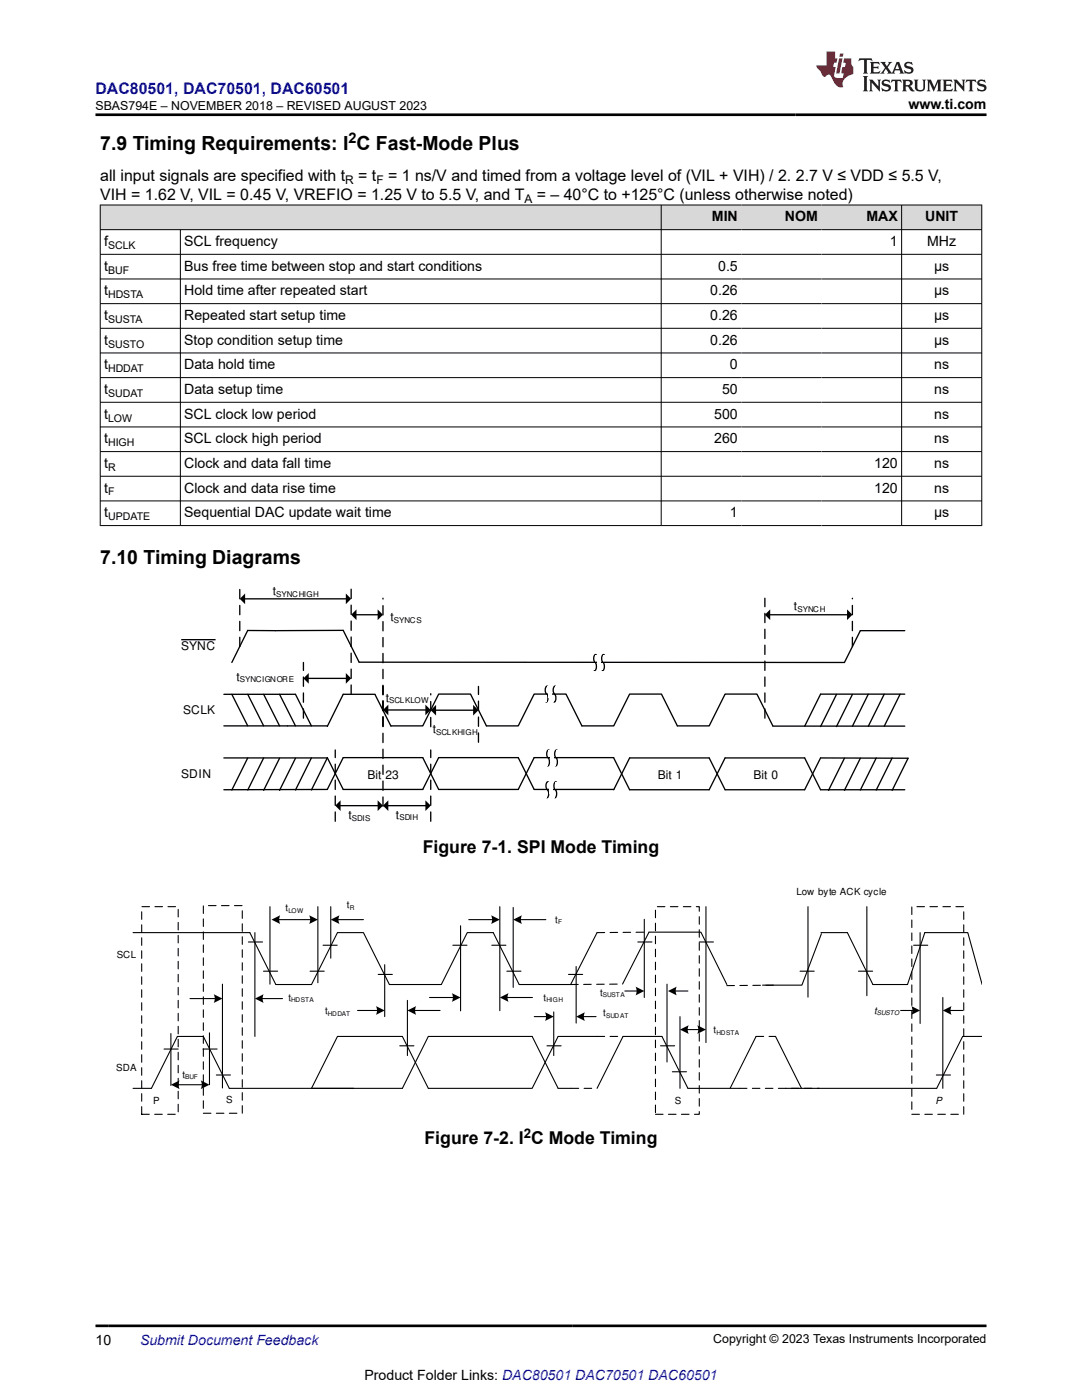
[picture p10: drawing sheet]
<svg xmlns="http://www.w3.org/2000/svg" width="216mm" height="279mm" viewBox="0 0 216 279" stroke-linecap="round" stroke-linejoin="round" font-family="sans-serif">
<defs><g id="words">
<g font-size="3.9">
<text x="20" y="29.9">7.9 Timing Requirements: I C Fast-Mode Plus</text>
<text x="20" y="112.6">7.10 Timing Diagrams</text>
</g>
<g font-size="3.5">
<text x="84.4" y="170.1">Figure 7-1. SPI Mode Timing</text>
<text x="84.7" y="228.4">Figure 7-2. I C Mode Timing</text>
</g>
<text font-size="3.2" fill="#00f" x="19" y="18.7">DAC80501, DAC70501, DAC60501</text>
<g font-size="3.2">
<text x="20" y="36.1">all input signals are specified with t</text>
<text x="20" y="39.9">VIH = 1.62 V, VIL = 0.45 V, VREFIO = 1.25 V to 5.5 V, and T</text>
<text x="71.5" y="36.1">= t</text>
<text x="77.4" y="36.1">= 1 ns/V and timed from a voltage level of (VIL + VIH) / 2. 2.7 V ≤ VDD ≤ 5.5 V,</text>
<text x="107.1" y="39.9">= – 40°C to +125°C (unless otherwise noted)</text>
</g>
<text font-size="2.9" x="69.5" y="28.6">2</text>
<g font-size="2.8">
<text x="181.3" y="21.8">www.ti.com</text>
<text x="142" y="44.2">MIN</text>
<text x="156.6" y="44.2">NOM</text>
<text x="172.9" y="44.2">MAX</text>
<text x="184.6" y="44.2">UNIT</text>
<text x="20.8" y="49.1">f</text>
<text x="36.8" y="49.1">SCL frequency</text>
<text x="177.6" y="49.1">1</text>
<text x="185" y="49.1">MHz</text>
<text x="20.8" y="54">t</text>
<text x="20.8" y="59">t</text>
<text x="36.8" y="54">Bus free time between stop and start conditions</text>
<text x="36.8" y="59">Hold time after repeated start</text>
<text x="141.7" y="59">0.26</text>
<text x="143.3" y="54">0.5</text>
<text x="186.4" y="54">µs</text>
<text x="186.4" y="59">µs</text>
<text x="20.8" y="63.9">t</text>
<text x="36.8" y="63.9">Repeated start setup time</text>
<text x="141.7" y="63.9">0.26</text>
<text x="186.4" y="63.9">µs</text>
<text x="20.8" y="68.8">t</text>
<text x="36.8" y="68.8">Stop condition setup time</text>
<text x="141.7" y="68.8">0.26</text>
<text x="186.4" y="68.8">µs</text>
<text x="20.8" y="73.7">t</text>
<text x="36.8" y="73.7">Data hold time</text>
<text x="145.7" y="73.7">0</text>
<text x="186.4" y="73.7">ns</text>
<text x="20.8" y="78.6">t</text>
<text x="20.8" y="83.6">t</text>
<text x="36.8" y="78.6">Data setup time</text>
<text x="36.8" y="83.6">SCL clock low period</text>
<text x="142.5" y="83.6">500</text>
<text x="144.1" y="78.6">50</text>
<text x="186.4" y="78.6">ns</text>
<text x="186.4" y="83.6">ns</text>
<text x="20.8" y="88.5">t</text>
<text x="36.8" y="88.5">SCL clock high period</text>
<text x="142.5" y="88.5">260</text>
<text x="186.4" y="88.5">ns</text>
<text x="20.8" y="93.4">t</text>
<text x="36.8" y="93.4">Clock and data fall time</text>
<text x="174.4" y="93.4">120</text>
<text x="186.4" y="93.4">ns</text>
<text x="20.8" y="98.3">t</text>
<text x="36.8" y="98.3">Clock and data rise time</text>
<text x="174.4" y="98.3">120</text>
<text x="186.4" y="98.3">ns</text>
<text x="20.8" y="103.2">t</text>
<text x="36.8" y="103.2">Sequential DAC update wait time</text>
<text x="145.7" y="103.2">1</text>
<text x="186.4" y="103.2">µs</text>
<text x="19" y="268.4">10</text>
<text x="72.7" y="275.3">Product Folder Links: DAC80501 DAC70501 DAC60501</text>
</g>
<text font-size="2.8" fill="#00f" x="27.9" y="268.4">Submit Document Feedback</text>
<text font-size="2.6" x="104.5" y="227.2">2</text>
<g font-size="2.5">
<text x="19" y="21.9">SBAS794E – NOVEMBER 2018 – REVISED AUGUST 2023</text>
<text x="142.3" y="268.1">Copyright © 2023 Texas Instruments Incorporated</text>
</g>
<g font-size="2.4">
<text x="68.9" y="36.7">R</text>
<text x="75.1" y="36.7">F</text>
<text x="104.6" y="40.5">A</text>
<text x="54.4" y="118.7">t</text>
<text x="77.9" y="124">t</text>
<text x="158.4" y="121.8">t</text>
<text x="36.2" y="129.8">SYNC</text>
<text x="47.2" y="135.8">t</text>
<text x="36.6" y="142.5">SCLK</text>
<text x="77" y="140">t</text>
<text x="86.4" y="146.3">t</text>
<text x="36.2" y="155.3">SDIN</text>
<text x="73.3" y="155.4">Bit 23</text>
<text x="131.3" y="155.4">Bit 1</text>
<text x="150.4" y="155.4">Bit 0</text>
<text x="69.5" y="163.4">t</text>
<text x="79" y="163.4">t</text>
</g>
<g font-size="2.1">
<text x="21.6" y="49.7">SCLK</text>
<text x="21.6" y="54.6">BUF</text>
<text x="21.6" y="59.5">HDSTA</text>
<text x="21.6" y="64.4">SUSTA</text>
<text x="21.6" y="69.4">SUSTO</text>
<text x="21.6" y="74.3">HDDAT</text>
<text x="21.6" y="79.2">SUDAT</text>
<text x="21.6" y="84.1">LOW</text>
<text x="21.6" y="89">HIGH</text>
<text x="21.6" y="94">R</text>
<text x="21.6" y="98.9">F</text>
<text x="21.6" y="103.8">UPDATE</text>
</g>
<g font-size="2">
<text x="57.5" y="199.7">t</text>
<text x="108.5" y="199.8">t</text>
<text x="120.4" y="202.9">t</text>
<text x="142.4" y="206.2">t</text>
<text x="30.6" y="220.3">P</text>
<text x="134.6" y="220.3">S</text>
<text x="186.7" y="220.3">P</text>
</g>
<g font-size="1.9">
<text x="158.9" y="178.7">Low byte ACK cycle</text>
<text x="57" y="181.9">t</text>
<text x="69.2" y="181.3">t</text>
<text x="110.8" y="184.2">t</text>
<text x="23.3" y="191.3">SCL</text>
<text x="64.9" y="202.4">t</text>
<text x="119.8" y="198.8">t</text>
<text x="174.4" y="202.3">t</text>
<text x="23.2" y="213.7">SDA</text>
<text x="36.4" y="215.1">t</text>
<text x="45.1" y="220.1">S</text>
</g>
<g font-size="1.6">
<text x="55.1" y="119.1">SYNCHIGH</text>
<text x="78.6" y="124.3">SYNCS</text>
<text x="159.1" y="122.2">SYNCH</text>
<text x="47.8" y="136.2">SYNCIGNORE</text>
<text x="77.7" y="140.4">SCLKLOW</text>
<text x="87" y="146.6">SCLKHIGH</text>
<text x="70.2" y="163.8">SDIS</text>
<text x="79.7" y="163.7">SDIH</text>
</g>
<g font-size="1.3">
<text x="57.5" y="182.1">LOW</text>
<text x="69.8" y="181.6">R</text>
<text x="111.4" y="184.5">F</text>
<text x="58.1" y="200">HDSTA</text>
<text x="65.4" y="202.7">HDDAT</text>
<text x="109" y="200.1">HIGH</text>
<text x="120.3" y="199.1">SUSTA</text>
<text x="120.9" y="203.1">SUDAT</text>
<text x="175" y="202.6">SUSTO</text>
<text x="143" y="206.5">HDSTA</text>
<text x="37" y="215.4">BUF</text>
</g>
</g></defs>
<g fill="#d8d8d8">
<path d="M20 40.9h175.9v4.9h-175.9z" fill-rule="evenodd"/>
<path d="M20.1 41h111.8v4.8h-111.8z" fill-rule="evenodd"/>
<path d="M132 41h15.9v4.8h-15.9z" fill-rule="evenodd"/>
<path d="M147.9 41h16v4.8h-16z" fill-rule="evenodd"/>
<path d="M163.9 41h15.9v4.8h-15.9z" fill-rule="evenodd"/>
<path d="M180 41h15.8v4.8h-15.8z" fill-rule="evenodd"/>
</g>
<g fill="none" stroke="#000" stroke-width=".2">
<path d="M19.9 40.9h176.1M19.9 45.8h176.1M19.9 50.8h176.1M19.9 55.7h176.1M20 40.9v64.1M36 45.8v59.2M131.9 40.9v64.1M179.9 40.9v64.1M195.9 40.9v64.1M19.9 60.6h176.1M19.9 65.5h176.1M19.9 70.4h176.1"/>
<path d="M19.9 75.4h176.1M19.9 80.3h176.1M19.9 85.2h176.1M19.9 90.1h176.1M19.9 95h176.1M19.9 100h176.1M19.9 104.9h176.1"/>
</g>
<g fill="#fff">
<path d="M119 131.6h1.2v1.2h-1.2z" fill-rule="evenodd"/>
<path d="M120.1 132.3l.2-.1a1.18 1.18 0 0 1 0 1.6 1.17 1.17 0 0 1-.2-1.5z" fill-rule="evenodd"/>
</g>
<path d="M120.1 132.3l.2-.1a1.18 1.18 0 0 1 0 1.6 1.17 1.17 0 0 1-.2-1.5z" fill="none" stroke="#000" stroke-width=".26"/>
<g fill="#fff">
<path d="M119.5 132.2h.8v1.6h-.8z" fill-rule="evenodd"/>
<path d="M120.3 130.7l.1-.1a1.05 1.05 0 0 1 0 1.6l-.2-.2-.1-.6z" fill-rule="evenodd"/>
</g>
<path d="M120.3 130.7l.1-.1a1.05 1.05 0 0 1 0 1.6l-.2-.2-.1-.6z" fill="none" stroke="#000" stroke-width=".26"/>
<g fill="#fff">
<path d="M120.4 130.6h.7v1.6h-.7z" fill-rule="evenodd"/>
<path d="M117.4 131.6h1.2v1.2h-1.2z" fill-rule="evenodd"/>
<path d="M118.6 132.3l.1-.1a1.18 1.18 0 0 1 0 1.6 1.17 1.17 0 0 1-.1-1.5z" fill-rule="evenodd"/>
</g>
<path d="M118.6 132.3l.1-.1a1.18 1.18 0 0 1 0 1.6 1.17 1.17 0 0 1-.1-1.5z" fill="none" stroke="#000" stroke-width=".26"/>
<g fill="#fff">
<path d="M117.9 132.2h.8v1.6h-.8z" fill-rule="evenodd"/>
<path d="M118.7 130.7l.1-.1a1.05 1.05 0 0 1 0 1.6l-.2-.2-.1-.6z" fill-rule="evenodd"/>
</g>
<path d="M118.7 130.7l.1-.1a1.05 1.05 0 0 1 0 1.6l-.2-.2-.1-.6z" fill="none" stroke="#000" stroke-width=".26"/>
<path d="M118.8 130.6h.7v1.6h-.7z" fill-rule="evenodd" fill="#fff"/>
<g fill="none" stroke="#000" stroke-width=".26">
<path d="M48.7 119.5h20.5M36.2 127.7h6.8M46.3 132.2l3.1-6.4h19.1l3.2 6.4h96.8M70.9 122.7h4.7M44.7 151.3h20.6l-3.2 6.4M49.4 151.3l-3.1 6.4M52.6 151.3l-3.2 6.4M55.8 151.3l-3.2 6.4M59 151.3l-3.2 6.4M62.1 151.3l-3.1 6.4M65.3 151.2l3.2 6.4h15.9l3.1-6.4h15.9l3.2 6.4M106.6 151.2l-3.2 6.4h-15.9l-3.1-6.4h-15.9l-3.2 6.4h-20.6"/>
<path d="M163.7 151.3h17.5M163.7 157.6h16.8M77.3 160.8h7.8"/>
</g>
<path d="M47.8 129v-12.7M70.1 129v-12.7M66.9 163.9v-14.2M76.4 160.9v-24M85.9 163.9v-14.2" fill="none" stroke="#000" stroke-width=".26" stroke-dasharray="1.9 1.3"/>
<path d="M69 118.4l1.1 1.1-1.1 1.1zM48.9 118.4v2.2l-1.1-1.1zM70.1 122.7l1-1.1v2.2zM75.4 121.6l1 1.1-1 1.1zM84.9 159.7l1 1.1-1 1.1zM76.4 160.8l1.1-1.1v2.2z" fill="#000"/>
<g fill="#fff">
<path d="M119 131.4h.8v1.6h-.8z" fill-rule="evenodd"/>
<path d="M109.7 150.7h1.1v1.2h-1.1z" fill-rule="evenodd"/>
<path d="M110.8 151.4l.1-.1a1.19 1.19 0 0 1 0 1.5 1.16 1.16 0 0 1-.1-1.4z" fill-rule="evenodd"/>
</g>
<path d="M110.8 151.4l.1-.1a1.19 1.19 0 0 1 0 1.5 1.16 1.16 0 0 1-.1-1.4z" fill="none" stroke="#000" stroke-width=".26"/>
<g fill="#fff">
<path d="M110.2 151.3h.7v1.5h-.7z" fill-rule="evenodd"/>
<path d="M110.9 149.7h.1a1.06 1.06 0 0 1 0 1.6l-.3-.5v-.6z" fill-rule="evenodd"/>
</g>
<path d="M110.9 149.7h.1a1.06 1.06 0 0 1 0 1.6l-.3-.5v-.6z" fill="none" stroke="#000" stroke-width=".26"/>
<g fill="#fff">
<path d="M111 149.7h.7v1.6h-.7z" fill-rule="evenodd"/>
<path d="M108.1 150.7h1.2v1.2h-1.2z" fill-rule="evenodd"/>
<path d="M109.2 151.4l.1-.1a1.19 1.19 0 0 1 0 1.5 1.16 1.16 0 0 1-.1-1.4z" fill-rule="evenodd"/>
</g>
<path d="M109.2 151.4l.1-.1a1.19 1.19 0 0 1 0 1.5 1.16 1.16 0 0 1-.1-1.4z" fill="none" stroke="#000" stroke-width=".26"/>
<g fill="#fff">
<path d="M108.6 151.3h.7v1.5h-.7z" fill-rule="evenodd"/>
<path d="M109.3 149.7h.2a1.06 1.06 0 0 1 0 1.6l-.4-.5v-.6z" fill-rule="evenodd"/>
</g>
<path d="M109.3 149.7h.2a1.06 1.06 0 0 1 0 1.6l-.4-.5v-.6z" fill="none" stroke="#000" stroke-width=".26"/>
<path d="M109.5 149.7h.7v1.6h-.7z" fill-rule="evenodd" fill="#fff"/>
<path d="M106.6 151.2h15.9" fill="none" stroke="#000" stroke-width=".26"/>
<g fill="#fff">
<path d="M109.7 150.5h.8v1.6h-.8z" fill-rule="evenodd"/>
<path d="M109.5 157h1.2v1.2h-1.2z" fill-rule="evenodd"/>
<path d="M110.6 157.7l.2-.1a1.18 1.18 0 0 1 0 1.6 1.17 1.17 0 0 1-.2-1.5z" fill-rule="evenodd"/>
</g>
<path d="M110.6 157.7l.2-.1a1.18 1.18 0 0 1 0 1.6 1.17 1.17 0 0 1-.2-1.5z" fill="none" stroke="#000" stroke-width=".26"/>
<g fill="#fff">
<path d="M110 157.6h.8v1.6h-.8z" fill-rule="evenodd"/>
<path d="M110.7 156.1l.2-.1a1.05 1.05 0 0 1 0 1.6l-.3-.2-.1-.6z" fill-rule="evenodd"/>
</g>
<path d="M110.7 156.1l.2-.1a1.05 1.05 0 0 1 0 1.6l-.3-.2-.1-.6z" fill="none" stroke="#000" stroke-width=".26"/>
<g fill="#fff">
<path d="M110.9 156h.7v1.6h-.7z" fill-rule="evenodd"/>
<path d="M107.9 157h1.2v1.2h-1.2z" fill-rule="evenodd"/>
<path d="M109 157.7l.2-.1a1.18 1.18 0 0 1 0 1.6 1.17 1.17 0 0 1-.2-1.5z" fill-rule="evenodd"/>
</g>
<path d="M109 157.7l.2-.1a1.18 1.18 0 0 1 0 1.6 1.17 1.17 0 0 1-.2-1.5z" fill="none" stroke="#000" stroke-width=".26"/>
<g fill="#fff">
<path d="M108.4 157.6h.8v1.6h-.8z" fill-rule="evenodd"/>
<path d="M109.2 156.1l.1-.1a1.05 1.05 0 0 1 0 1.6l-.3-.2-.1-.6z" fill-rule="evenodd"/>
</g>
<path d="M109.2 156.1l.1-.1a1.05 1.05 0 0 1 0 1.6l-.3-.2-.1-.6z" fill="none" stroke="#000" stroke-width=".26"/>
<path d="M109.3 156h.7v1.6h-.7z" fill-rule="evenodd" fill="#fff"/>
<path d="M106.6 157.6h15.9" fill="none" stroke="#000" stroke-width=".26"/>
<path d="M109.5 156.8h.8v1.6h-.8z" fill-rule="evenodd" fill="#fff"/>
<path d="M153.5 122.7h15.7M180.5 125.9h-8.8l-3.2 6.3M122.5 151.3l3.1 6.3h15.9l3.2-6.3h15.9l3.1 6.3M163.7 151.3l-3.1 6.3h-15.9l-3.2-6.3h-15.9l-3.1 6.3M168.5 151.3l-3.2 6.4M171.7 151.3l-3.2 6.4M174.8 151.3l-3.1 6.4M178 151.3l-3.2 6.4M181.2 151.3l-3.2 6.4M67.7 160.8h7.9" fill="none" stroke="#000" stroke-width=".26"/>
<path d="M70.1 138.6v-9.6M170.1 129v-9.6M95.5 148.1v-11.1M152.6 143.3v-23.9" fill="none" stroke="#000" stroke-width=".26" stroke-dasharray="1.9 1.3"/>
<path d="M153.7 121.6v2.2l-1.1-1.1zM169 121.6l1.1 1.1-1.1 1.1zM75.4 159.7l1 1.1-1 1.1zM68 159.7v2.2l-1.1-1.1z" fill="#000"/>
<g fill="#fff">
<path d="M109.4 137.9h1.2v1.2h-1.2z" fill-rule="evenodd"/>
<path d="M110.5 138.6l.1-.1a1.19 1.19 0 0 1 0 1.6 1.17 1.17 0 0 1-.1-1.5z" fill-rule="evenodd"/>
</g>
<path d="M110.5 138.6l.1-.1a1.19 1.19 0 0 1 0 1.6 1.17 1.17 0 0 1-.1-1.5z" fill="none" stroke="#000" stroke-width=".26"/>
<g fill="#fff">
<path d="M109.9 138.5h.7v1.6h-.7z" fill-rule="evenodd"/>
<path d="M110.6 137l.1-.1a1.06 1.06 0 0 1 0 1.6l-.2-.2-.1-.6z" fill-rule="evenodd"/>
</g>
<path d="M110.6 137l.1-.1a1.06 1.06 0 0 1 0 1.6l-.2-.2-.1-.6z" fill="none" stroke="#000" stroke-width=".26"/>
<g fill="#fff">
<path d="M110.7 136.9h.7v1.6h-.7z" fill-rule="evenodd"/>
<path d="M107.8 137.9h1.2v1.2h-1.2z" fill-rule="evenodd"/>
<path d="M108.9 138.6l.1-.1a1.19 1.19 0 0 1 0 1.6 1.17 1.17 0 0 1-.1-1.5z" fill-rule="evenodd"/>
</g>
<path d="M108.9 138.6l.1-.1a1.19 1.19 0 0 1 0 1.6 1.17 1.17 0 0 1-.1-1.5z" fill="none" stroke="#000" stroke-width=".26"/>
<g fill="#fff">
<path d="M108.3 138.5h.7v1.6h-.7z" fill-rule="evenodd"/>
<path d="M109 137l.2-.1a1.06 1.06 0 0 1 0 1.6l-.3-.2-.1-.6z" fill-rule="evenodd"/>
</g>
<path d="M109 137l.2-.1a1.06 1.06 0 0 1 0 1.6l-.3-.2-.1-.6z" fill="none" stroke="#000" stroke-width=".26"/>
<path d="M109.2 136.9h.7v1.6h-.7z" fill-rule="evenodd" fill="#fff"/>
<path d="M44.7 138.6h14.3M44.7 144.9h12.7M77.3 141.7h7.8M78 144.9h6.4l3.1-6.4h6.4l3.2 6.4h6.3l3.2-6.4h6.3l3.2 6.4h6.4l3.1-6.4h6.4l3.2 6.4M86.8 141.7h7.8" fill="none" stroke="#000" stroke-width=".26"/>
<path d="M76.4 144.9v-8" fill="none" stroke="#000" stroke-width=".26" stroke-dasharray="1.9 1.3"/>
<path d="M76.4 141.7l1.1-1.1v2.2zM84.9 140.6l1 1.1-1 1.1zM85.9 141.7l1.1-1v2.1zM94.4 140.7l1.1 1-1.1 1.1z" fill="#000"/>
<path d="M109.4 137.7h.8v1.6h-.8z" fill-rule="evenodd" fill="#fff"/>
<g fill="none" stroke="#000" stroke-width=".26">
<path d="M46.3 138.6l3.1 6.3M49.4 138.6l3.2 6.3M52.6 138.6l3.2 6.3M55.8 138.6l3.2 6.3M59 138.6l3.1 6.3M61.4 135.4h7.8M74.8 138.6l3.2 6.3M74.8 138.6h-6.3l-3.2 6.4M166.9 138.6l-3.2 6.4M170.1 138.6l-3.2 6.4M173.3 138.5l-3.2 6.4M176.4 138.5l-3.1 6.4"/>
<path d="M179.6 138.5l-3.2 6.4M180.5 138.5h-16.8l-3.1 6.4M57.4 144.9h7.9M135.2 144.9h6.3l3.2-6.4h6.3l3.2 6.4M154.2 144.9h26.3"/>
</g>
<path d="M60.5 143.3v-11.1M76.4 145v-25.6M85.9 145v-6.6" fill="none" stroke="#000" stroke-width=".26" stroke-dasharray="1.9 1.3"/>
<g fill="#000">
<path d="M60.5 135.4l1.1-1.1v2.2zM69 134.3l1.1 1.1-1.1 1.1z"/>
<path d="M42.7 198.4l1.7 .9-1.7 .9 .1-1.1z" fill-rule="evenodd"/>
<path d="M50.9 199.3l1.7-.9-.2 .7 .2 1.1z" fill-rule="evenodd"/>
<path d="M54.2 183.5l1.7-.8-.2 .7 .2 1z" fill-rule="evenodd"/>
<path d="M61.7 182.7l1.7 .8-1.7 .9 .2-1z" fill-rule="evenodd"/>
<path d="M66 183.5l1.7-.8-.2 .7 .2 1z" fill-rule="evenodd"/>
<path d="M90.2 198.2l1.7 .9-1.7 .8 .2-.6z" fill-rule="evenodd"/>
<path d="M99.7 199.1l1.8-.9-.2 .7 .2 1z" fill-rule="evenodd"/>
<path d="M98 182.7l1.7 .8-1.7 .9 .2-1z" fill-rule="evenodd"/>
<path d="M102.4 183.5l1.7-.8-.2 .7 .2 1z" fill-rule="evenodd"/>
<path d="M126.8 196.9l1.8 .9-1.8 .8 .2-1z" fill-rule="evenodd"/>
<path d="M133.3 197.8l1.7-.9-.2 .7 .2 1z" fill-rule="evenodd"/>
<path d="M34.1 216.5l1.7-.9-.2 .7 .2 1.1z" fill-rule="evenodd"/>
<path d="M40.1 215.6l1.7 .9-1.7 .9 .2-1.1z" fill-rule="evenodd"/>
<path d="M75 200.8l1.8 .9-1.8 .8 .2-1z" fill-rule="evenodd"/>
<path d="M81.3 201.7l1.7-.9-.2 .7 .2 1z" fill-rule="evenodd"/>
<path d="M108.8 202l1.7 .9-1.7 .9 .2-.7z" fill-rule="evenodd"/>
<path d="M115 202.9l1.7-.9-.2 .7 .2 1.1z" fill-rule="evenodd"/>
<path d="M135.7 205.5l1.7-.9-.2 .7 .2 1z" fill-rule="evenodd"/>
<path d="M139.1 204.6l1.8 .9-1.8 .8 .2-.6z" fill-rule="evenodd"/>
<path d="M181.9 200.8l1.7 .9-1.7 .8 .2-1z" fill-rule="evenodd"/>
<path d="M188.1 201.7l1.8-.9-.2 .7 .2 1z" fill-rule="evenodd"/>
</g>
<g fill="none" stroke="#000" stroke-width=".22">
<path d="M26.5 186.1h23.4l5.1 10.4h7.2l5.1-10.4h5.2l5.2 10.4h10.4l5.1-10.4h5.2l5.2 10.4h10.3l5.2-10.4M37.9 199.3h5.2M44.4 196.4v20.7M49.6 188h2.8M50.9 186.1v20.7M52.2 199.3h4.2M52.6 193.8h2.8M53.9 180.9v15.5M55.5 183.5h6.6M61.9 193.8h2.8M63.4 180.9v15.2M64.5 188.6h2.8"/>
<path d="M66 180.9v10.3M67.3 183.5h5.2M75.5 194.5h2.8M76.8 192.5v10.4M81.3 199.6v11.1M85.7 199.1h4.9M90.4 188.6h2.8M91.9 184.8v16.9M93.5 183.5h4.9M98.1 188.6h2.9M99.7 180.9v20.8M101 199.1h5.2"/>
<path d="M101.1 193.8h2.9M102.4 181.1v16M103.7 183.5h5.2M113.4 194.5h2.9M115 192.9v11.3M124.2 196.4l5.3-10.4h10.4l5.1 10.5M124.7 197.8h2.5M127.3 188h2.8M128.6 183.5v15.6M133.1 196.4v15.6M134.6 197.8h2.7M139.5 188h2.9"/>
<path d="M140.9 180.9v27.2M159.6 193.8h2.9M161.2 180.9v18.1M163.8 186.1h5.3l5.1 10.4h6.9l3.4-10.4h8.6l2.9 10.3M163.9 186.3l-3.9 10.3h-7.8M171.3 193.8h2.8M173 180.9v17.8M182.3 188.6h2.8M183.6 186.1v18.2M188.1 199.1v18.1M26.5 217.2h3.7l5.2-10.4h5.2l5.2 10.4h34.5l5.2-10.4h20.7l5.2 10.4h2.6M32.7 209.4h2.9"/>
<path d="M34.1 206.3v10.3M35.4 216.5h5.1M40.5 209.4h2.8M41.8 206.1v10.4M43.2 214.5h2.8M71.3 201.7h4.1M79.8 208.7h2.8M82.6 201.7h5.2M106.6 202.9h2.6M109.1 208.7h2.9M110.5 202v8.7M116.3 202.9h2.6"/>
<path d="M119.1 206.8h-7.7l-5.2 10.4h-20.7l-5.2-10.4h-13l-5.1 10.4M119.1 217.2l5.2-10.4h7.8l5.2 10.4h10.2M131.8 208.7h2.8M134.2 213.9h2.8M135.7 202.9v14.3M137 205.5h2.5M150.9 206.8l-5.2 10.4M154.7 206.8l5.2 10.4M179.7 201.7h2.6M186.8 214.5h2.9M189.4 201.7h2.7M196 206.8h-3.9l-5.2 10.4h-30.1"/>
</g>
<path d="M28.3 180.9h7.3v41.5h-7.3zM40.6 180.7h7.7v41.5h-7.7zM113.9 196.5l10.3-.1M119.1 186.1l10.4-.1M130.8 180.9h8.7v41.5h-8.7zM145 196.7l10.4-.1M181.9 180.9h10.4v41.5h-10.4zM114 217.2h5.1M119.1 206.8h5.2M147.5 217.2h16M150.9 206.8h3.8" fill="none" stroke="#000" stroke-width=".22" stroke-dasharray="1.5 1.1"/>
<path d="M171.5 11.6l-.2 .6 .5-.2h.6v.1v2.2l-.2 .4h1l-.2-.4v-2.2v-.1h.5l.5 .2-.1-.6zM173.6 12.4l.2 .3v1.6l-.2 .4h1.9l.1-.6a1.08 1.08 0 0 1-1.3 .2v-.7h.6l.4 .2v-.7l-.4 .2h-.6v-.5l.2-.2a1 1 0 0 1 1 .3l-.1-.5zM175.7 12.4l.9 1.1-1 1.2h.9l-.2-.2 .5-.8 .4 .8-.2 .2h1.6l-.2-.2 .2-.5h.9l.1 .5-.1 .2h.9l-.2-.4-.8-1.9h-.5l-.9 2.1-.9-1.1 .9-1h-.8l.2 .2-.4 .6-.4-.6 .2-.2zM179 12.8l.4 1h-.7zM180.7 12.5a.65 .65 0 0 0-.2 .7 .65 .65 0 0 0 .6 .5l.6 .1 .1 .3a.79 .79 0 0 1-.7 .4 .79 .79 0 0 1-.7-.5l.1 .7 .2-.1a.93 .93 0 0 0 1.1 0 .93 .93 0 0 0 .4-.9 1.46 1.46 0 0 0-1.2-.6l-.1-.3a1.09 1.09 0 0 1 1.2 .2l-.2-.6-.1 .1-.5-.2zM172.2 15.2l.2 .4v2.2l-.2 .4h1l-.2-.4v-2.2l.2-.4zM173.4 15.9l.2 .4v1.5l-.2 .4h.8l-.3-.4 .1-1.3 1.6 1.8v-2l.2-.4h-.7l.1 .2 .1 1.1-1.2-1.3zM176.2 16a.65 .65 0 0 0-.2 .8 .65 .65 0 0 0 .6 .4l.6 .2 .1 .2a.79 .79 0 0 1-.7 .4 .79 .79 0 0 1-.7-.5l.1 .7 .2-.1a.93 .93 0 0 0 1.1 .1 .93 .93 0 0 0 .4-1 1.46 1.46 0 0 0-1.2-.5l-.1-.4a1.09 1.09 0 0 1 1.2 .2l-.1-.6-.2 .1-.5-.1zM177.9 15.9l-.1 .6a.63 .63 0 0 1 .8-.3v1.6l-.3 .4h1l-.2-.4v-1.6a.66 .66 0 0 1 .8 .3l-.1-.6zM180 15.9l.2 .4v1.5l-.2 .4h1l-.2-.2-.1-.7h.5l.1 .2a.79 .79 0 0 0 1.2 .6l-1-.9a.61 .61 0 0 0 .6-.6 .61 .61 0 0 0-.5-.7zM180.8 16.2h.1a.47 .47 0 0 1 .5 .1 .47 .47 0 0 1 .1 .5l-.1 .1-.7 .1zM182.3 15.9l.2 .2a2.27 2.27 0 0 0 .4 2 1.04 1.04 0 0 0 1.7-.7v-1.3l.2-.2h-.8l.2 .4v1.1a.6 .6 0 0 1-.6 .6 .6 .6 0 0 1-.6-.6v-1.1l.3-.4zM184.9 15.9l.2 .4v1.5l-.2 .4h.8l-.3-.4v-1.4l.9 1.9 .9-1.9v1.4l-.3 .4h1l-.2-.4v-1.5l.2-.4h-.8l-.7 1.5-.6-1.5zM188.1 15.9l.2 .4v1.5l-.2 .4h1.9l.1-.6a1.09 1.09 0 0 1-1.3 .2v-.7h.6l.4 .2v-.6l-.4 .2h-.6v-.6l.2-.1a1.01 1.01 0 0 1 1 .3l-.1-.6zM190.2 15.9l.3 .4v1.5l-.3 .4h.8l-.2-.4v-1.3l1.6 1.8v-2l.2-.4h-.7l.2 .2v1.1l-1.2-1.3zM192.8 15.9l-.1 .6a.63 .63 0 0 1 .8-.3v1.6l-.3 .4h1l-.2-.4v-1.6a.66 .66 0 0 1 .8 .3l-.1-.6zM195.2 16a.65 .65 0 0 0-.2 .8 .65 .65 0 0 0 .6 .4l.6 .2 .2 .2a.79 .79 0 0 1-.7 .4 .79 .79 0 0 1-.7-.5l.1 .7 .2-.1a.93 .93 0 0 0 1 .1 .93 .93 0 0 0 .5-1 1.46 1.46 0 0 0-1.3-.5v-.4a1.09 1.09 0 0 1 1.2 .2l-.2-.6-.2 .1-.5-.1z" fill="#231f20"/>
<path d="M164.9 10.3v2.7h-2l.1 .4 .8 1a.95 .95 0 0 0 1 .9 .59 .59 0 0 1 .5-.4 .59 .59 0 0 1 .5 .3l.4 .8a1.59 1.59 0 0 0 2.1 1.4 1.61 1.61 0 0 1 1-2.3l1-.3-.1-1.5a1.59 1.59 0 0 1-.3-1.7h-1.5l-.2 .9h.6l-.2 .9h-.5l-.2 .9v.3l.4 .1-.1 .9h-.7a.73 .73 0 0 1-1-.7l.3-1.5h-.5l.1-.9h.5l.2-.9h-.5v-1.3zM167.4 11.6l-.6 3.1h.7l.6-3.1zM167.6 10.7l-.1 .6h.7l.1-.6z" fill="#ed1c24"/>
<path d="M19 22.9h177.8M19 264.6h177.8" fill="none" stroke="#000" stroke-width=".53"/>
<use href="#words"/>
</svg>
